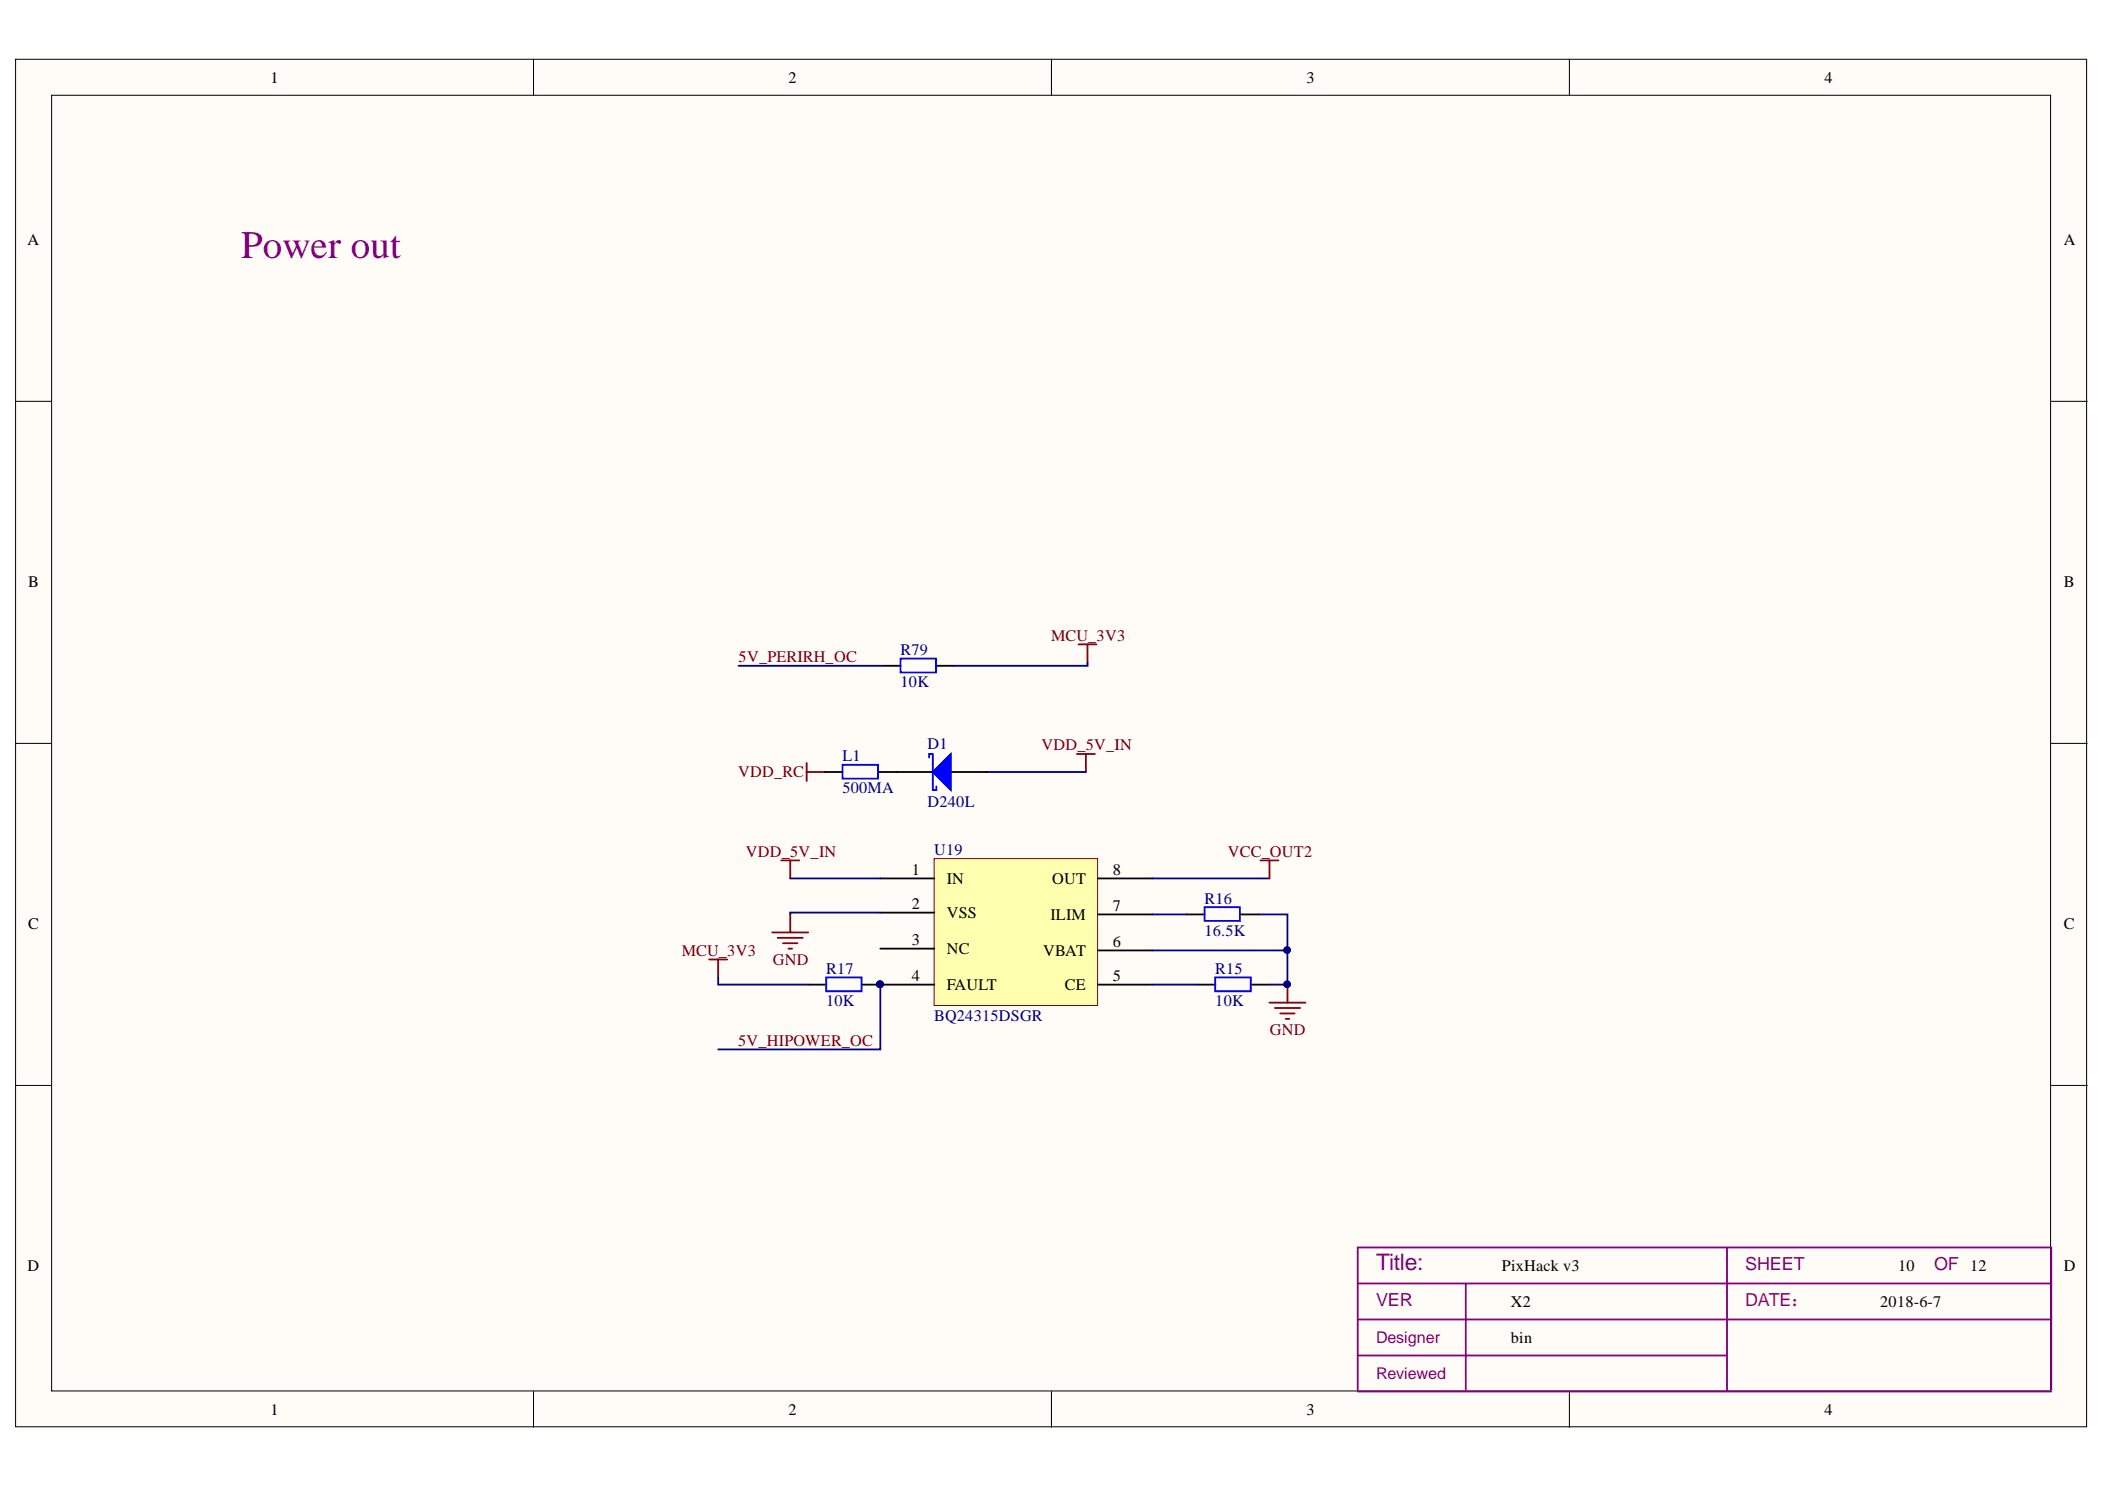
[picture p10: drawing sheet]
<svg xmlns="http://www.w3.org/2000/svg" width="297mm" height="210mm" viewBox="0 0 297 210" stroke-linecap="round" stroke-linejoin="round" font-family="sans-serif">
<defs><g id="words">
<text font-size="5.5" fill="#800080" x="34" y="36.4">Power out</text>
<text font-size="3.2" fill="#7d0089" x="194.2" y="179.1">Title:</text>
<g font-size="2.5" fill="#800080">
<text x="246.3" y="179.2">SHEET</text>
<text x="272.9" y="179.2">OF 12</text>
<text x="194.2" y="184.3">VER</text>
</g>
<text font-size="2.5" fill="#a1006a" x="246.3" y="184.3">DATE：</text>
<g font-size="2.3">
<text x="38.2" y="11.7">1</text>
<text x="111.3" y="11.7">2</text>
<text x="184.4" y="11.7">3</text>
<text x="257.5" y="11.7">4</text>
<text x="3.9" y="34.5">A</text>
<text x="291.2" y="34.5">A</text>
<text x="4" y="82.8">B</text>
<text x="291.2" y="82.8">B</text>
<text x="128.7" y="123.4">1</text>
<text x="133.6" y="124.7">IN</text>
<text x="148.5" y="124.7">OUT</text>
<text x="157" y="123.4">8</text>
<text x="4" y="131">C</text>
<text x="128.7" y="128.2">2</text>
<text x="133.6" y="129.5">VSS</text>
<text x="148.2" y="129.8">ILIM</text>
<text x="157" y="128.5">7</text>
<text x="291.2" y="131">C</text>
<text x="128.7" y="133.3">3</text>
<text x="133.6" y="134.6">NC</text>
<text x="147.2" y="134.8">VBAT</text>
<text x="157" y="133.6">6</text>
<text x="128.7" y="138.4">4</text>
<text x="133.6" y="139.7">FAULT</text>
<text x="150.3" y="139.7">CE</text>
<text x="157" y="138.4">5</text>
<text x="3.9" y="179.3">D</text>
<text x="211.9" y="179.3">PixHack v3</text>
<text x="267.9" y="179.3">10</text>
<text x="291.2" y="179.3">D</text>
<text x="213.2" y="184.4">X2</text>
<text x="265.3" y="184.4">2018-6-7</text>
<text x="213.2" y="189.4">bin</text>
<text x="38.2" y="199.6">1</text>
<text x="111.3" y="199.6">2</text>
<text x="184.4" y="199.6">3</text>
<text x="257.5" y="199.6">4</text>
</g>
<g font-size="2.3" fill="#800000">
<text x="104.2" y="93.4">5V_PERIRH_OC</text>
<text x="148.3" y="90.4">MCU_3V3</text>
<text x="147" y="105.8">VDD_5V_IN</text>
<text x="104.1" y="109.7">VDD_RC</text>
<text x="105.2" y="120.9">VDD_5V_IN</text>
<text x="173.3" y="120.9">VCC_OUT2</text>
<text x="96.2" y="134.8">MCU_3V3</text>
<text x="109.1" y="136.1">GND</text>
<text x="104.1" y="147.5">5V_HIPOWER_OC</text>
<text x="179.2" y="146">GND</text>
</g>
<g font-size="2.3" fill="#000080">
<text x="127.1" y="92.4">R79</text>
<text x="127.1" y="97">10K</text>
<text x="118.9" y="107.4">L1</text>
<text x="130.9" y="105.6">D1</text>
<text x="118.9" y="111.9">500MA</text>
<text x="130.9" y="113.8">D240L</text>
<text x="131.8" y="120.6">U19</text>
<text x="170" y="127.5">R16</text>
<text x="116.6" y="137.4">R17</text>
<text x="170" y="132.1">16.5K</text>
<text x="171.5" y="137.4">R15</text>
<text x="116.6" y="141.9">10K</text>
<text x="131.8" y="144">BQ24315DSGR</text>
<text x="171.5" y="141.9">10K</text>
</g>
<g font-size="2.3" fill="#800080">
<text x="194.2" y="189.4">Designer</text>
<text x="194.2" y="194.5">Reviewed</text>
</g>
</g></defs>
<g fill="#fffcf8" stroke="#000" stroke-width=".14">
<path d="M2.2 8.4h292.2v192.9h-292.2z"/>
<path d="M7.3 13.4h282.1v182.8h-282.1z"/>
</g>
<path d="M75.3 8.4v5M148.4 8.4v5M221.5 8.4v5M2.2 56.6h5.1M289.5 56.6h5M2.2 104.9h5.1M289.5 104.9h5M2.2 153.1h5.1M289.5 153.1h5M75.3 196.3v5.1M148.4 196.3v5.1M221.5 196.3v5.1" fill="none" stroke="#000" stroke-width=".14"/>
<path d="M243.7 176v20.3M191.6 196v-20h97.9v20M191.6 181.1h97.9M191.6 191.2h52.1M191.6 186.1h97.9M191.6 196.3h97.9M206.8 181.1v14.9" fill="none" stroke="#800080" stroke-width=".25"/>
<path d="M131.8 121.1h23.1v20.7h-23.1z" fill="#ffffb0" stroke="#800000" stroke-width=".14"/>
<g fill="none" stroke="#000" stroke-width=".25">
<path d="M124.6 93.9h2.5M132.2 93.9h2.5M116.4 108.9h2.5M124 108.9h7.6M134.2 108.9h5M114.1 138.9h2.5M121.7 138.9h10.1M124.2 133.8h7.6M124.2 128.7h7.6M124.2 123.9h7.6M155 138.9h7.6M155 123.9h7.6"/>
<path d="M155 129h7.6M155 134.1h7.6M167.4 129h2.6M169 138.9h2.5M175.1 129h2.5M176.6 138.9h2.5"/>
</g>
<g fill="#000080" stroke="#000080" stroke-width=".14">
<circle cx="124.2" cy="138.8" r=".46"/>
<circle cx="181.6" cy="138.8" r=".46"/>
</g>
<path d="M104.2 93.9h20.4M139.2 108.9h14M124 138.9h.2v9.1h-22.9M162.6 123.9h16.5M162.6 138.9h6.4" fill="none" stroke="#000080" stroke-width=".25"/>
<g fill="none" stroke="#800000" stroke-width=".25">
<path d="M152.2 90.9h2.5M153.5 90.9v2.5M113.8 107.6v2.6M113.8 108.9h2.6M152 106.4h2.5M153.2 106.4v2.5M100.1 135.3h2.5M101.3 135.3v2.6M109 131.5h5.1M109.7 132.3h3.6M110.2 121.4h2.6M110.5 133.1h2"/>
<path d="M111.3 133.8h.5M111.5 121.4v2.5M111.5 129v2.5M177.9 121.4h2.5M179.1 121.4v2.5M181.7 138.9v2.5M179.1 141.4h5.1M179.9 142.2h3.6M180.7 143h2M181.4 143.7h.5"/>
</g>
<path d="M127.1 92.9h5v2h-5zM118.9 107.9h5v1.9h-5zM116.6 137.9h5v1.9h-5zM170 128h5v1.9h-5zM171.5 137.9h5v1.9h-5z" fill="none" stroke="#00f" stroke-width=".25"/>
<path d="M131.6 108.9l2.6-2.5v5z" fill="#00f"/>
<path d="M131.1 106.9v-.5h.5v5h.5v-.5M131.6 108.9l2.6-2.5v5z" fill="none" stroke="#00f" stroke-width=".25"/>
<path d="M153.5 93.4v.5h-18.8M101.3 137.9v1h12.8M111.5 123.9h12.7M124.2 128.7h-12.7v.3M162.6 129h4.8M177.6 129h4.1v5.1h-19.1M181.7 134.1v4.8h-2.6" fill="none" stroke="#000080" stroke-width=".25"/>
<g fill="#000080" stroke="#000080" stroke-width=".14">
<circle cx="181.6" cy="134" r=".46"/>
<circle cx="181.6" cy="138.8" r=".46"/>
</g>
<use href="#words"/>
</svg>
